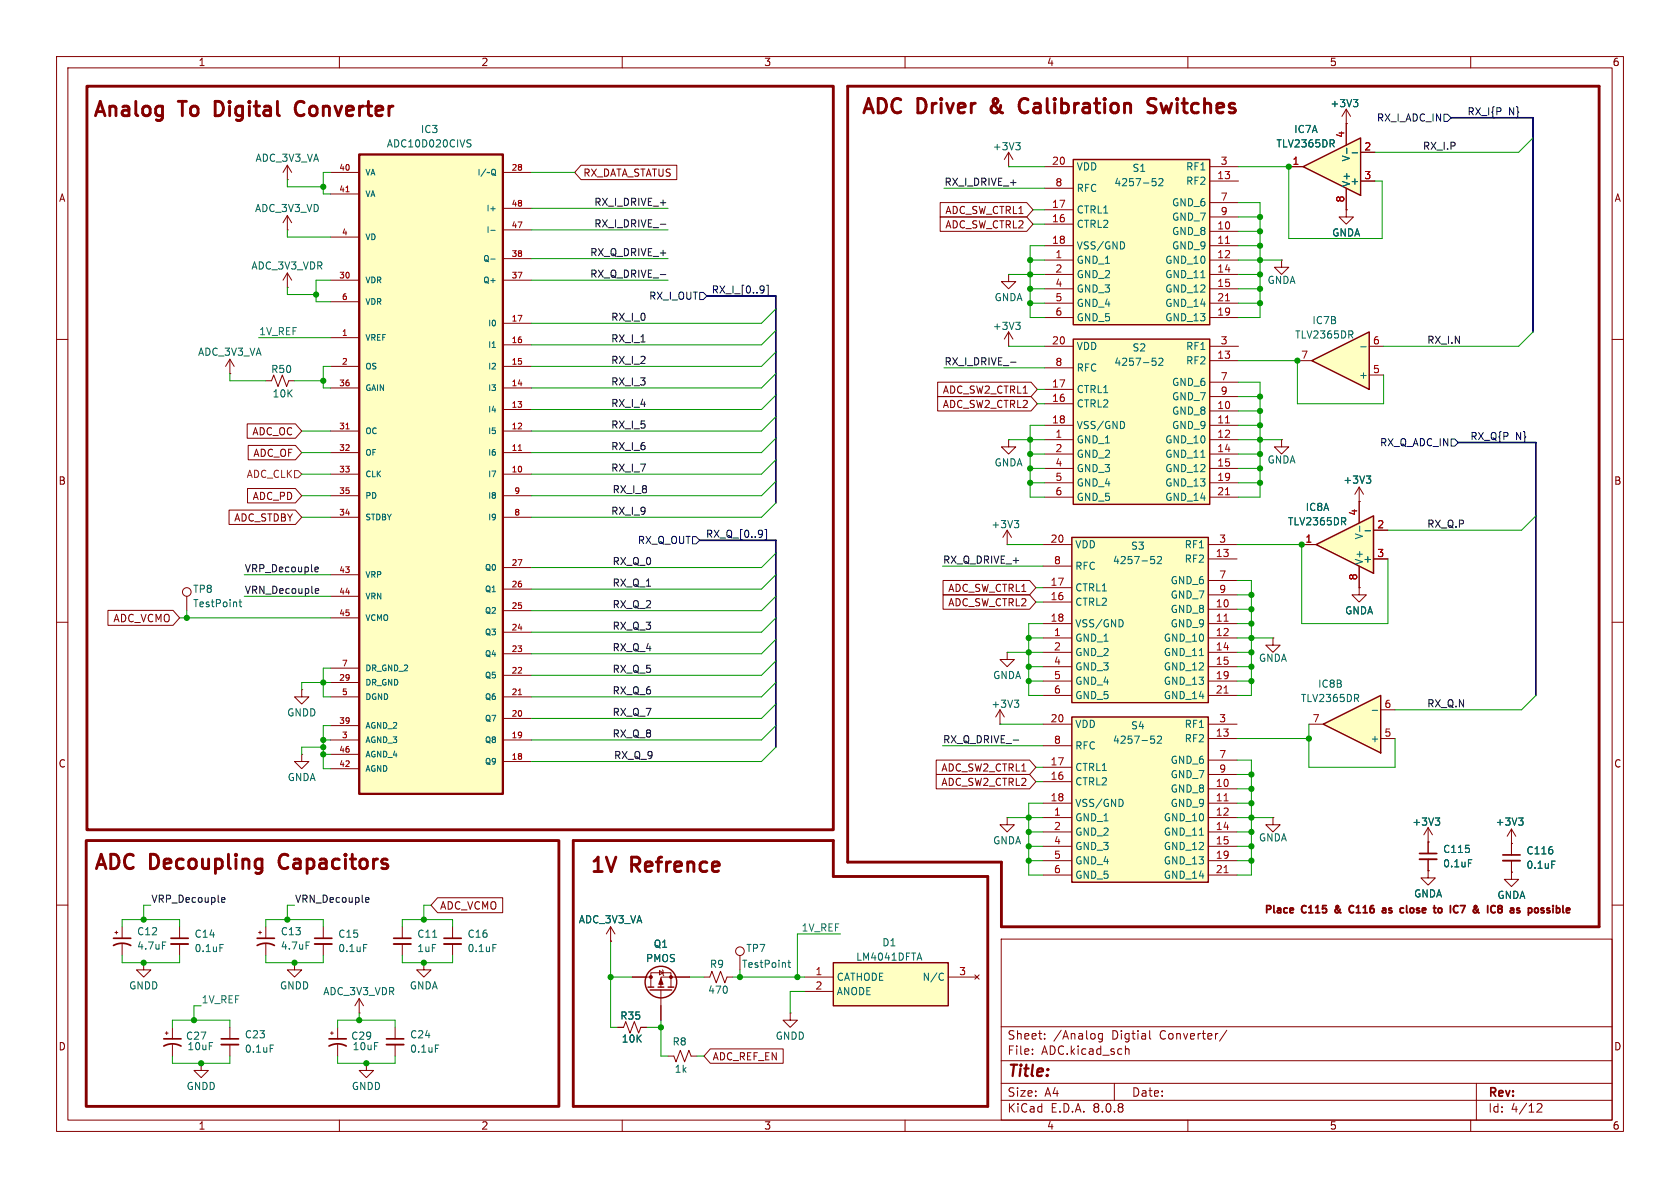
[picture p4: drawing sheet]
<svg xmlns="http://www.w3.org/2000/svg" width="297mm" height="210mm" viewBox="0 0 297 210" stroke-linecap="round" stroke-linejoin="round" font-family="sans-serif">
<defs><g id="words">
<g font-size="3.5" fill="#840000">
<text x="16.1" y="21.3">Analog</text>
<text x="31.8" y="21.3">To</text>
<text x="39" y="21.3">Digital</text>
<text x="54.2" y="21.3">Converter</text>
<text x="152" y="20.8">ADC</text>
<text x="162.2" y="20.8">Driver</text>
<text x="176.1" y="20.8">&amp;</text>
<text x="182.2" y="20.8">Calibration</text>
<text x="206" y="20.8">Switches</text>
<text x="16.3" y="154.4">ADC</text>
<text x="26.5" y="154.4">Decoupling</text>
<text x="50.4" y="154.4">Capacitors</text>
<text x="104" y="154.9">1V</text>
<text x="111.6" y="154.9">Refrence</text>
</g>
<text font-size="2.8" fill="#840000" x="178" y="190.9">Title:</text>
<g font-size="2.1" fill="#840000">
<text x="178" y="184">Sheet:</text>
<text x="186.2" y="184">/Analog</text>
<text x="196.6" y="184">Digtial</text>
<text x="205.2" y="184">Converter/</text>
<text x="178" y="186.7">File:</text>
<text x="184.1" y="186.7">ADC.kicad_sch</text>
<text x="178" y="196.9">KiCad</text>
<text x="178" y="194.1">Size:</text>
<text x="184.7" y="194.1">A4</text>
<text x="185.7" y="196.9">E.D.A.</text>
<text x="193.3" y="196.9">8.0.8</text>
<text x="200" y="194.1">Date:</text>
<text x="263" y="194.3">Rev:</text>
<text x="263" y="196.9">Id:</text>
<text x="267.1" y="196.9">4/12</text>
</g>
<g font-size="1.8" fill="#840000">
<text x="35" y="11.9">1</text>
<text x="85" y="11.9">2</text>
<text x="135" y="11.9">3</text>
<text x="185" y="11.9">4</text>
<text x="235" y="11.9">5</text>
<text x="285" y="11.9">6</text>
<text x="10.3" y="35.9">A</text>
<text x="103" y="31.4">RX_DATA_STATUS</text>
<text x="285.3" y="35.9">A</text>
<text x="167" y="40.6">ADC_SW_CTRL2</text>
<text x="167" y="38">ADC_SW_CTRL1</text>
<text x="166.6" y="69.8">ADC_SW2_CTRL1</text>
<text x="44.5" y="77.2">ADC_OC</text>
<text x="166.6" y="72.3">ADC_SW2_CTRL2</text>
<text x="44.7" y="81">ADC_OF</text>
<text x="10.3" y="85.9">B</text>
<text x="44.6" y="88.6">ADC_PD</text>
<text x="285.3" y="85.9">B</text>
<text x="41.3" y="92.4">ADC_STDBY</text>
<text x="167.5" y="107.4">ADC_SW_CTRL2</text>
<text x="167.5" y="104.8">ADC_SW_CTRL1</text>
<text x="19.9" y="110.2">ADC_VCMO</text>
<text x="10.3" y="135.9">C</text>
<text x="166.3" y="136.6">ADC_SW2_CTRL1</text>
<text x="285.3" y="135.9">C</text>
<text x="166.3" y="139.1">ADC_SW2_CTRL2</text>
<text x="77.7" y="161">ADC_VCMO</text>
<text x="223.3" y="161.9">Place</text>
<text x="230.2" y="161.9">C115</text>
<text x="236.8" y="161.9">&amp;</text>
<text x="240" y="161.9">C116</text>
<text x="246.6" y="161.9">as</text>
<text x="250.4" y="161.9">close</text>
<text x="257.1" y="161.9">to</text>
<text x="260.7" y="161.9">IC7</text>
<text x="265.4" y="161.9">&amp;</text>
<text x="268.6" y="161.9">IC8</text>
<text x="273.4" y="161.9">as</text>
<text x="277.2" y="161.9">possible</text>
<text x="10.3" y="185.9">D</text>
<text x="285.3" y="185.9">D</text>
<text x="125.9" y="187.6">ADC_REF_EN</text>
<text x="35" y="199.9">1</text>
<text x="85" y="199.9">2</text>
<text x="135" y="199.9">3</text>
<text x="185" y="199.9">4</text>
<text x="235" y="199.9">5</text>
<text x="285" y="199.9">6</text>
</g>
<g font-size="1.8" fill="#006464">
<text x="74.3" y="23.7">IC3</text>
<text x="228.7" y="23.7">IC7A</text>
<text x="235.1" y="19.2">+3V3</text>
<text x="45.1" y="28.8">ADC_3V3_VA</text>
<text x="68.3" y="26.3">ADC10D020CIVS</text>
<text x="175.4" y="26.8">+3V3</text>
<text x="225.6" y="26.3">TLV2365DR</text>
<text x="238.9" y="28.6" transform="rotate(-90 238.9 28.6)">V-</text>
<text x="190.2" y="30.3">VDD</text>
<text x="190.2" y="34.1">RFC</text>
<text x="196.9" y="33.1">4257-52</text>
<text x="200.1" y="30.6">S1</text>
<text x="209.6" y="32.9">RF2</text>
<text x="209.6" y="30.3">RF1</text>
<text x="238.6" y="32.9">+</text>
<text x="238.9" y="33.1" transform="rotate(-90 238.9 33.1)">V+</text>
<text x="45" y="37.7">ADC_3V3_VD</text>
<text x="190.2" y="40.5">CTRL2</text>
<text x="190.2" y="37.9">CTRL1</text>
<text x="207.1" y="41.8">GND_8</text>
<text x="207.1" y="36.7">GND_6</text>
<text x="207.1" y="39.2">GND_7</text>
<text x="44.3" y="47.9">ADC_3V3_VDR</text>
<text x="190.2" y="46.8">GND_1</text>
<text x="190.2" y="44.3">VSS/GND</text>
<text x="205.9" y="46.8">GND_10</text>
<text x="207.1" y="44.3">GND_9</text>
<text x="235.4" y="42">GNDA</text>
<text x="175.7" y="53.4">GNDA</text>
<text x="190.2" y="49.4">GND_2</text>
<text x="190.2" y="51.9">GND_3</text>
<text x="205.9" y="49.4">GND_11</text>
<text x="205.9" y="51.9">GND_12</text>
<text x="224" y="50.4">GNDA</text>
<text x="175.4" y="58.5">+3V3</text>
<text x="190.2" y="54.5">GND_4</text>
<text x="190.2" y="57">GND_5</text>
<text x="205.9" y="57">GND_13</text>
<text x="205.9" y="54.5">GND_14</text>
<text x="231.9" y="57.5">IC7B</text>
<text x="34.9" y="63.1">ADC_3V3_VA</text>
<text x="190.2" y="62.1">VDD</text>
<text x="190.2" y="65.9">RFC</text>
<text x="196.9" y="64.9">4257-52</text>
<text x="200.1" y="62.3">S2</text>
<text x="209.6" y="64.6">RF2</text>
<text x="209.6" y="62.1">RF1</text>
<text x="228.9" y="60">TLV2365DR</text>
<text x="47.8" y="66.1">R50</text>
<text x="48.1" y="70.5">10K</text>
<text x="190.2" y="69.7">CTRL1</text>
<text x="207.1" y="68.4">GND_6</text>
<text x="207.1" y="71">GND_7</text>
<text x="240.2" y="67.2">+</text>
<text x="190.2" y="72.2">CTRL2</text>
<text x="190.2" y="76">VSS/GND</text>
<text x="207.1" y="73.5">GND_8</text>
<text x="207.1" y="76">GND_9</text>
<text x="175.7" y="82.7">GNDA</text>
<text x="190.2" y="78.6">GND_1</text>
<text x="190.2" y="81.1">GND_2</text>
<text x="190.2" y="83.7">GND_3</text>
<text x="205.9" y="78.6">GND_10</text>
<text x="205.9" y="81.1">GND_11</text>
<text x="205.9" y="83.7">GND_12</text>
<text x="224" y="82.1">GNDA</text>
<text x="190.2" y="86.2">GND_4</text>
<text x="190.2" y="88.7">GND_5</text>
<text x="205.9" y="86.2">GND_13</text>
<text x="205.9" y="88.7">GND_14</text>
<text x="237.4" y="85.7">+3V3</text>
<text x="175.2" y="93.6">+3V3</text>
<text x="227.6" y="93.1">TLV2365DR</text>
<text x="230.7" y="90.5">IC8A</text>
<text x="241.1" y="95.4" transform="rotate(-90 241.1 95.4)">V-</text>
<text x="190" y="97.1">VDD</text>
<text x="190" y="100.9">RFC</text>
<text x="196.7" y="99.9">4257-52</text>
<text x="199.9" y="97.4">S3</text>
<text x="209.3" y="99.7">RF2</text>
<text x="209.3" y="97.1">RF1</text>
<text x="240.9" y="99.7">+</text>
<text x="241.1" y="99.9" transform="rotate(-90 241.1 99.9)">V+</text>
<text x="34" y="105">TP8</text>
<text x="34" y="107.5">TestPoint</text>
<text x="190" y="107.3">CTRL2</text>
<text x="190" y="104.7">CTRL1</text>
<text x="206.9" y="103.5">GND_6</text>
<text x="206.9" y="106">GND_7</text>
<text x="190" y="113.6">GND_1</text>
<text x="190" y="111.1">VSS/GND</text>
<text x="205.6" y="113.6">GND_10</text>
<text x="206.9" y="108.6">GND_8</text>
<text x="206.9" y="111.1">GND_9</text>
<text x="237.7" y="108.8">GNDA</text>
<text x="190" y="116.2">GND_2</text>
<text x="190" y="118.7">GND_3</text>
<text x="205.6" y="116.2">GND_11</text>
<text x="205.6" y="118.7">GND_12</text>
<text x="222.5" y="117.2">GNDA</text>
<text x="175.2" y="125.3">+3V3</text>
<text x="175.5" y="120.2">GNDA</text>
<text x="190" y="121.3">GND_4</text>
<text x="190" y="123.8">GND_5</text>
<text x="205.6" y="121.3">GND_13</text>
<text x="205.6" y="123.8">GND_14</text>
<text x="229.9" y="124.3">TLV2365DR</text>
<text x="232.9" y="121.8">IC8B</text>
<text x="50.7" y="126.8">GNDD</text>
<text x="190" y="128.9">VDD</text>
<text x="196.7" y="131.7">4257-52</text>
<text x="199.9" y="129.1">S4</text>
<text x="209.3" y="131.4">RF2</text>
<text x="209.3" y="128.9">RF1</text>
<text x="242.2" y="131.4">+</text>
<text x="190" y="136.5">CTRL1</text>
<text x="190" y="132.7">RFC</text>
<text x="206.9" y="135.2">GND_6</text>
<text x="206.9" y="137.8">GND_7</text>
<text x="50.8" y="138.3">GNDA</text>
<text x="190" y="139">CTRL2</text>
<text x="190" y="142.8">VSS/GND</text>
<text x="206.9" y="140.3">GND_8</text>
<text x="206.9" y="142.8">GND_9</text>
<text x="175.5" y="149.5">GNDA</text>
<text x="190" y="145.4">GND_1</text>
<text x="190" y="147.9">GND_2</text>
<text x="205.6" y="145.4">GND_10</text>
<text x="205.6" y="147.9">GND_11</text>
<text x="222.5" y="148.9">GNDA</text>
<text x="249.6" y="146.2">+3V3</text>
<text x="264.3" y="146.2">+3V3</text>
<text x="190" y="150.5">GND_3</text>
<text x="190" y="153">GND_4</text>
<text x="190" y="155.5">GND_5</text>
<text x="205.6" y="150.5">GND_12</text>
<text x="205.6" y="153">GND_13</text>
<text x="205.6" y="155.5">GND_14</text>
<text x="255" y="151">C115</text>
<text x="255" y="153.5">0.1uF</text>
<text x="269.8" y="151.2">C116</text>
<text x="269.8" y="153.8">0.1uF</text>
<text x="249.9" y="158.9">GNDA</text>
<text x="264.6" y="159.1">GNDA</text>
<text x="24.1" y="165.5">C12</text>
<text x="34.3" y="166">C14</text>
<text x="49.5" y="165.5">C13</text>
<text x="59.7" y="166">C15</text>
<text x="73.7" y="166">C11</text>
<text x="82.6" y="166">C16</text>
<text x="102.2" y="163.4">ADC_3V3_VA</text>
<text x="115.5" y="167.7">Q1</text>
<text x="155.9" y="167.5">D1</text>
<text x="24.1" y="168.1">4.7uF</text>
<text x="34.3" y="168.5">0.1uF</text>
<text x="49.5" y="168.1">4.7uF</text>
<text x="59.7" y="168.5">0.1uF</text>
<text x="73.7" y="168.5">1uF</text>
<text x="82.6" y="168.5">0.1uF</text>
<text x="114.1" y="170.3">PMOS</text>
<text x="125.4" y="171.3">R9</text>
<text x="131.1" y="171.3">TestPoint</text>
<text x="131.8" y="168.5">TP7</text>
<text x="147.8" y="173.6">CATHODE</text>
<text x="151.3" y="170">LM4041DFTA</text>
<text x="163" y="173.6">N/C</text>
<text x="22.7" y="175.1">GNDD</text>
<text x="49.4" y="175.1">GNDD</text>
<text x="57" y="176.1">ADC_3V3_VDR</text>
<text x="72.3" y="175.1">GNDA</text>
<text x="125.1" y="175.9">470</text>
<text x="147.8" y="176.1">ANODE</text>
<text x="32.8" y="184">C27</text>
<text x="33" y="185.9">10uF</text>
<text x="43.2" y="183.7">C23</text>
<text x="62" y="184">C29</text>
<text x="62.2" y="185.9">10uF</text>
<text x="72.4" y="183.7">C24</text>
<text x="109.6" y="180.4">R35</text>
<text x="109.8" y="184.5">10K</text>
<text x="118.8" y="185">R8</text>
<text x="137" y="184">GNDD</text>
<text x="43.2" y="186.3">0.1uF</text>
<text x="72.4" y="186.3">0.1uF</text>
<text x="119.2" y="189.8">1k</text>
<text x="32.9" y="192.9">GNDD</text>
<text x="62.1" y="192.9">GNDD</text>
</g>
<g font-size="1.8" fill="#000084">
<text x="243.3" y="21.7">RX_I_ADC_IN</text>
<text x="259.3" y="20.5">RX_I{P</text>
<text x="266.7" y="20.5">N}</text>
<text x="114.7" y="53.2">RX_I_OUT</text>
<text x="125.7" y="52">RX_I_[0..9]</text>
<text x="259.8" y="77.9">RX_Q{P</text>
<text x="267.9" y="77.9">N}</text>
<text x="243.9" y="79.1">RX_Q_ADC_IN</text>
<text x="124.7" y="95.2">RX_Q_[0..9]</text>
<text x="112.7" y="96.4">RX_Q_OUT</text>
</g>
<g font-size="1.8" fill="#a90000">
<text x="185.9" y="29.2">20</text>
<text x="215.7" y="29.2">3</text>
<text x="228.4" y="29.2">1</text>
<text x="237.7" y="24.5" transform="rotate(-90 237.7 24.5)">4</text>
<text x="241.1" y="26.7">2</text>
<text x="186.5" y="33">8</text>
<text x="215.1" y="31.8">13</text>
<text x="215.7" y="35.6">7</text>
<text x="237.7" y="35.9" transform="rotate(-90 237.7 35.9)">8</text>
<text x="241.1" y="31.8">3</text>
<text x="185.9" y="39.4">16</text>
<text x="185.9" y="36.8">17</text>
<text x="215.1" y="40.6">10</text>
<text x="215.7" y="38.1">9</text>
<text x="185.9" y="43.2">18</text>
<text x="186.5" y="45.7">1</text>
<text x="215.1" y="43.2">11</text>
<text x="215.1" y="45.7">12</text>
<text x="186.5" y="48.3">2</text>
<text x="186.5" y="50.8">4</text>
<text x="186.5" y="53.3">5</text>
<text x="215.1" y="48.3">14</text>
<text x="215.1" y="50.8">15</text>
<text x="215.1" y="53.3">21</text>
<text x="186.5" y="55.9">6</text>
<text x="215.1" y="55.9">19</text>
<text x="185.9" y="61">20</text>
<text x="186.5" y="64.8">8</text>
<text x="215.1" y="63.5">13</text>
<text x="215.7" y="61">3</text>
<text x="229.9" y="63.5">7</text>
<text x="242.6" y="61">6</text>
<text x="185.9" y="71.1">16</text>
<text x="185.9" y="68.6">17</text>
<text x="215.7" y="67.3">7</text>
<text x="215.7" y="69.9">9</text>
<text x="242.6" y="66">5</text>
<text x="185.9" y="74.9">18</text>
<text x="186.5" y="77.5">1</text>
<text x="215.1" y="72.4">10</text>
<text x="215.1" y="74.9">11</text>
<text x="215.1" y="77.5">12</text>
<text x="186.5" y="80">2</text>
<text x="186.5" y="82.6">4</text>
<text x="215.1" y="80">14</text>
<text x="215.1" y="82.6">15</text>
<text x="186.5" y="85.1">5</text>
<text x="186.5" y="87.6">6</text>
<text x="215.1" y="85.1">19</text>
<text x="215.1" y="87.6">21</text>
<text x="240" y="91.3" transform="rotate(-90 240 91.3)">4</text>
<text x="243.4" y="93.5">2</text>
<text x="185.6" y="96">20</text>
<text x="186.2" y="99.8">8</text>
<text x="214.8" y="98.6">13</text>
<text x="215.4" y="96">3</text>
<text x="230.7" y="96">1</text>
<text x="243.4" y="98.6">3</text>
<text x="185.6" y="106.2">16</text>
<text x="185.6" y="103.6">17</text>
<text x="214.8" y="107.4">10</text>
<text x="215.4" y="102.4">7</text>
<text x="215.4" y="104.9">9</text>
<text x="240" y="102.7" transform="rotate(-90 240 102.7)">8</text>
<text x="185.6" y="110">18</text>
<text x="186.2" y="112.5">1</text>
<text x="214.8" y="110">11</text>
<text x="214.8" y="112.5">12</text>
<text x="186.2" y="115.1">2</text>
<text x="186.2" y="117.6">4</text>
<text x="214.8" y="115.1">14</text>
<text x="214.8" y="117.6">15</text>
<text x="186.2" y="120.1">5</text>
<text x="186.2" y="122.7">6</text>
<text x="214.8" y="120.1">19</text>
<text x="214.8" y="122.7">21</text>
<text x="244.7" y="125.2">6</text>
<text x="185.6" y="127.8">20</text>
<text x="186.2" y="131.6">8</text>
<text x="214.8" y="130.3">13</text>
<text x="215.4" y="127.8">3</text>
<text x="232" y="127.8">7</text>
<text x="244.7" y="130.3">5</text>
<text x="185.6" y="137.9">16</text>
<text x="185.6" y="135.4">17</text>
<text x="215.4" y="134.1">7</text>
<text x="215.4" y="136.7">9</text>
<text x="185.6" y="141.7">18</text>
<text x="214.8" y="139.2">10</text>
<text x="214.8" y="141.7">11</text>
<text x="186.2" y="144.3">1</text>
<text x="186.2" y="146.8">2</text>
<text x="186.2" y="149.4">4</text>
<text x="214.8" y="144.3">12</text>
<text x="214.8" y="146.8">14</text>
<text x="214.8" y="149.4">15</text>
<text x="186.2" y="151.9">5</text>
<text x="186.2" y="154.4">6</text>
<text x="214.8" y="151.9">19</text>
<text x="214.8" y="154.4">21</text>
<text x="144.1" y="172.5">1</text>
<text x="169.5" y="172.5">3</text>
<text x="144.1" y="175">2</text>
</g>
<g font-size="1.8" fill="#0f0f0f">
<text x="251.5" y="26.6">RX_I.P</text>
<text x="166.9" y="32.9">RX_I_DRIVE_+</text>
<text x="105" y="40.3">RX_I_DRIVE_-</text>
<text x="105" y="36.5">RX_I_DRIVE_+</text>
<text x="104.2" y="45.4">RX_Q_DRIVE_+</text>
<text x="104.2" y="49.2">RX_Q_DRIVE_-</text>
<text x="107.9" y="56.8">RX_I_0</text>
<text x="107.9" y="60.6">RX_I_1</text>
<text x="107.9" y="64.4">RX_I_2</text>
<text x="166.9" y="64.7">RX_I_DRIVE_-</text>
<text x="252.2" y="60.9">RX_I.N</text>
<text x="107.9" y="68.2">RX_I_3</text>
<text x="107.9" y="72">RX_I_4</text>
<text x="107.9" y="75.9">RX_I_5</text>
<text x="107.9" y="83.5">RX_I_7</text>
<text x="107.9" y="79.7">RX_I_6</text>
<text x="108.2" y="87.3">RX_I_8</text>
<text x="107.9" y="91.1">RX_I_9</text>
<text x="252.2" y="93.4">RX_Q.P</text>
<text x="43.2" y="101.3">VRP_Decouple</text>
<text x="108.2" y="100">RX_Q_0</text>
<text x="166.6" y="99.7">RX_Q_DRIVE_+</text>
<text x="43.2" y="105.1">VRN_Decouple</text>
<text x="108.2" y="107.6">RX_Q_2</text>
<text x="108.2" y="103.8">RX_Q_1</text>
<text x="108.2" y="111.4">RX_Q_3</text>
<text x="108.2" y="115.2">RX_Q_4</text>
<text x="108.2" y="119">RX_Q_5</text>
<text x="108.2" y="122.8">RX_Q_6</text>
<text x="252.2" y="125.1">RX_Q.N</text>
<text x="108.2" y="126.7">RX_Q_7</text>
<text x="108.2" y="130.5">RX_Q_8</text>
<text x="166.6" y="131.5">RX_Q_DRIVE_-</text>
<text x="108.5" y="134.3">RX_Q_9</text>
<text x="26.7" y="159.7">VRP_Decouple</text>
<text x="52.1" y="159.7">VRN_Decouple</text>
</g>
<g font-size="1.8" fill="#008484">
<text x="45.7" y="59.3">1V_REF</text>
<text x="141.6" y="164.8">1V_REF</text>
<text x="35.6" y="177.5">1V_REF</text>
</g>
<text font-size="1.8" fill="#725600" x="43.5" y="84.7">ADC_CLK</text>
<g font-size="1.4" fill="#a90000">
<text x="59.9" y="34">41</text>
<text x="59.9" y="30.2">40</text>
<text x="90.3" y="30.2">28</text>
<text x="60.3" y="41.7">4</text>
<text x="90.3" y="40.4">47</text>
<text x="90.3" y="36.6">48</text>
<text x="90.3" y="45.5">38</text>
<text x="59.9" y="49.3">30</text>
<text x="60.3" y="53.1">6</text>
<text x="90.3" y="49.3">37</text>
<text x="60.3" y="59.4">1</text>
<text x="90.3" y="56.9">17</text>
<text x="60.3" y="64.5">2</text>
<text x="90.3" y="64.5">15</text>
<text x="90.3" y="60.7">16</text>
<text x="59.9" y="68.3">36</text>
<text x="90.3" y="68.3">14</text>
<text x="59.9" y="75.9">31</text>
<text x="90.3" y="75.9">12</text>
<text x="90.3" y="72.1">13</text>
<text x="59.9" y="79.8">32</text>
<text x="59.9" y="83.6">33</text>
<text x="90.3" y="83.6">10</text>
<text x="90.3" y="79.8">11</text>
<text x="59.9" y="87.4">35</text>
<text x="90.8" y="87.4">9</text>
<text x="59.9" y="91.2">34</text>
<text x="90.8" y="91.2">8</text>
<text x="59.9" y="101.3">43</text>
<text x="90.3" y="100.1">27</text>
<text x="59.9" y="105.2">44</text>
<text x="90.3" y="107.7">25</text>
<text x="90.3" y="103.9">26</text>
<text x="59.9" y="109">45</text>
<text x="90.3" y="111.5">24</text>
<text x="60.3" y="117.9">7</text>
<text x="90.3" y="119.1">22</text>
<text x="90.3" y="115.3">23</text>
<text x="59.9" y="120.4">29</text>
<text x="60.3" y="122.9">5</text>
<text x="90.3" y="122.9">21</text>
<text x="59.9" y="128">39</text>
<text x="60.3" y="130.6">3</text>
<text x="90.3" y="130.6">19</text>
<text x="90.3" y="126.7">20</text>
<text x="59.9" y="135.6">42</text>
<text x="59.9" y="133.1">46</text>
<text x="90.3" y="134.4">18</text>
</g>
<g font-size="1.4" fill="#006464">
<text x="64.5" y="35">VA</text>
<text x="64.5" y="31.2">VA</text>
<text x="84.3" y="31.2">I/~Q</text>
<text x="85.9" y="37.6">I+</text>
<text x="64.5" y="42.6">VD</text>
<text x="85.3" y="46.5">Q-</text>
<text x="64.5" y="50.3">VDR</text>
<text x="85.3" y="50.3">Q+</text>
<text x="64.5" y="54.1">VDR</text>
<text x="86.2" y="57.9">I0</text>
<text x="64.5" y="60.4">VREF</text>
<text x="64.5" y="65.5">OS</text>
<text x="86.2" y="65.5">I2</text>
<text x="86.2" y="61.7">I1</text>
<text x="64.5" y="69.3">GAIN</text>
<text x="86.2" y="69.3">I3</text>
<text x="64.5" y="76.9">OC</text>
<text x="86.2" y="76.9">I5</text>
<text x="86.2" y="73.1">I4</text>
<text x="64.5" y="80.7">OF</text>
<text x="86.2" y="80.7">I6</text>
<text x="64.5" y="84.6">CLK</text>
<text x="64.5" y="88.4">PD</text>
<text x="86.2" y="84.6">I7</text>
<text x="86.2" y="88.4">I8</text>
<text x="64.5" y="92.2">STDBY</text>
<text x="86.2" y="92.2">I9</text>
<text x="85.6" y="101.1">Q0</text>
<text x="64.5" y="102.3">VRP</text>
<text x="64.5" y="106.1">VRN</text>
<text x="85.6" y="104.9">Q1</text>
<text x="64.5" y="110">VCMO</text>
<text x="85.6" y="112.5">Q3</text>
<text x="85.6" y="108.7">Q2</text>
<text x="64.5" y="118.8">DR_GND_2</text>
<text x="85.6" y="116.3">Q4</text>
<text x="64.5" y="121.4">DR_GND</text>
<text x="64.5" y="123.9">DGND</text>
<text x="85.6" y="123.9">Q6</text>
<text x="85.6" y="120.1">Q5</text>
<text x="64.5" y="131.5">AGND_3</text>
<text x="64.5" y="129">AGND_2</text>
<text x="85.6" y="131.5">Q8</text>
<text x="85.6" y="127.7">Q7</text>
<text x="64.5" y="136.6">AGND</text>
<text x="64.5" y="134.1">AGND_4</text>
<text x="85.6" y="135.4">Q9</text>
</g>
</g></defs>
<g fill="none" stroke="#840000" stroke-width=".18">
<path d="M10 10h277v190h-277zM12 12h273v186h-273zM60 10v2M110 10v2M160 10v2M210 10v2M260 10v2M10 60h2M47 67.3h1l.4-1 .7 2 .8-2 .8 2 .4-1h1M285 60h2M178.1 96.3h.1M178.1 93.7l-.8 1.3"/>
<path d="M178.1 93.7v2.6M178.1 93.7l.7 1.3M10 110h2M285 110h2M10 160h2M130.8 168.9v2.6M177 166h108v32h-108zM285 160h2M60 198v2M110 198v2M160 198v2M177 194.5h108"/>
<path d="M177 191.5h108M177 187.5h108M177 181.5h108M182.5 186.3v.1M182.5 185.5v.1M184.7 183.6v.1M184.7 182.8v.1M194.9 182.7v1.2l-.3 .3-.4-.1M194.9 182.8l-.4-.1-.3 .3v.4l.1 .2h.6M197 191.5v3M199 185.5l.2-.1 .3 .1 .1 .9M203.2 182.2v1.3l.3 .2"/>
<path d="M210 198v2M216.9 182.1l-1.3 2M260 198v2M261 191.5v6.5M271.7 195.2l.6-.1 .2 .1 .1 .3-.9 1.1h.9"/>
<circle cx="130.8" cy="168.1" r=".76"/>
</g>
<path d="M179.3 92h.8l-.4 .5M179.9 92.5l.2 .2v.3l-.2 .3M139.3 170.2h.5M139.5 169.7v1.1l.3 .2" fill="none" stroke="#006464" stroke-width=".18"/>
<path d="M230.4 29.5l10.1-5.1v10.1z" fill="#ffffc2"/>
<path d="M230.4 29.5l10.1-5.1v10.1z" fill="none" stroke="#840000" stroke-width=".25"/>
<path d="M227.8 29.5h2.6M238 21.8v3.9M238 33.3v3.8M240.5 26.9h2.6M240.5 32h2.6" fill="none" stroke="#840000" stroke-width=".18"/>
<path d="M235.5 25.4l.4 .6M235.8 24.8v.5M238.1 26.2v1M239 27h1" fill="none" stroke="#006464" stroke-width=".18"/>
<path d="M231.9 63.8l10.2-5.1v10.1z" fill="#ffffc2"/>
<path d="M231.9 63.8l10.2-5.1v10.1z" fill="none" stroke="#840000" stroke-width=".25"/>
<path d="M178.3 48.5v1.3h-1.3l1.3 1.3 1.3-1.3h-1.3M178.3 48.5h.1M229.4 63.8h2.5M242.1 66.3h2.5M242.1 61.2h2.5M178.1 144.5v1.3h-1.3l1.3 1.3 1.2-1.3h-1.2M178.1 144.5h.1M124.5 172.7h1l.4-1 .7 2 .8-2 .7 2 .4-1h1M139.7 179.1v1.2h1.3l-1.3 1.3-1.3-1.3h1.3M139.7 179.1h.1" fill="none" stroke="#840000" stroke-width=".18"/>
<path d="M238.8 59.2l.4 .6M239.1 58.6v.4M240.6 61.3h.9" fill="none" stroke="#006464" stroke-width=".18"/>
<path d="M63.5 27.3h25.4v113h-25.4z" fill="#ffffc2"/>
<path d="M63.5 27.3h25.4v113h-25.4z" fill="none" stroke="#840000" stroke-width=".41"/>
<g fill="none" stroke="#840000" stroke-width=".18">
<path d="M50.8 31.8h.1M50.8 38.1l-.8 1.3M50.8 29.2v2.6M50.8 38.1v2.5M50.8 38.1l.8 1.3M50.8 29.2l-.8 1.3M50.8 29.2l.8 1.3M58.4 30.5h5.1M58.4 34.3h5.1M88.9 30.5h5.1M88.9 36.8h5.1M50.8 40.6h.1"/>
<path d="M50.8 50.8h.1M50.8 48.3v2.5M50.8 48.3l-.8 1.2M50.8 48.3l.8 1.2M58.4 59.7h5.1M58.4 49.5h5.1M58.4 41.9h5.1M58.4 53.3h5.1M88.9 57.2h5.1M88.9 49.5h5.1M88.9 45.7h5.1M88.9 40.6h5.1"/>
<path d="M178.3 58.7l-.8 1.2M178.3 58.7v2.5M178.3 58.7l.8 1.2M58.4 76.2h5.1M58.4 68.6h5.1M58.4 64.8h5.1M88.9 76.2h5.1M88.9 72.4h5.1M88.9 68.6h5.1M88.9 64.8h5.1M88.9 61h5.1M178.3 61.2h.1"/>
<path d="M58.4 83.8h5.1M58.4 80h5.1M58.4 91.4h5.1M58.4 87.6h5.1M88.9 83.8h5.1M88.9 80h5.1M88.9 91.4h5.1M88.9 87.6h5.1M58.4 101.6h5.1M58.4 105.4h5.1M58.4 109.2h5.1M58.4 118.1h5.1"/>
<path d="M88.9 119.4h5.1M88.9 115.6h5.1M88.9 111.8h5.1M88.9 108h5.1M88.9 104.1h5.1M88.9 100.3h5.1M225 112.8v1.2h-1.2l1.2 1.3 1.3-1.3h-1.3M225 112.8h.1M53.3 133.4v1.2h1.3l-1.3 1.3-1.2-1.3h1.2M53.3 133.4h.1M53.3 121.9v1.3h1.3l-1.3 1.3-1.2-1.3h1.2M53.3 121.9h.1"/>
<path d="M58.4 130.8h5.1M58.4 123.2h5.1M58.4 120.7h5.1M58.4 128.3h5.1M58.4 135.9h5.1M58.4 133.4h5.1M88.9 134.6h5.1M88.9 130.8h5.1M88.9 127h5.1M88.9 123.2h5.1M20.3 164.8h.5M20.6 164.6v.5"/>
<path d="M21.6 163.8v2.1M21.6 166.9v2M45.7 164.8h.5M46 164.6v.5M47 163.8v2.1M47 166.9v2M52.1 170.2v1.3h1.2l-1.2 1.2-1.3-1.2h1.3M52.1 170.2h.1M71.1 163.8v2.1M71.1 166.9v2M74.9 170.2v1.3h1.3l-1.3 1.2-1.2-1.2h1.2M74.9 170.2h.1"/>
<path d="M80 163.8v2.1M80 166.9v2M107.9 166.4h.1M107.9 163.8l-.7 1.3M107.9 163.8v2.6M107.9 163.8l.8 1.3M111.8 172.7h3.3M115.1 174.5v-2.5h3.5v2.5M116.6 171.6l.6 .4-.6 .3zM116.8 175v5.3M117.1 171.5l.1 .1v.7l.1 .2M121.9 172.7h-5.1v1.8"/>
<path d="M69.8 181.6v2M69.8 184.7v2M109.2 181.6h1l.4-1 .8 2 .7-2 .8 2 .4-1h1M118.1 186.7h1l.4 1 .8-2 .7 2 .8-2 .4 1h1"/>
</g>
<path d="M61.2 33.9h.5M61.2 75.8h.5M91.6 79.6h.6M91.6 122.8h.6" fill="none" stroke="#a90000" stroke-width=".18"/>
<g fill="none" stroke="#006464" stroke-width=".18">
<path d="M82.8 25.3l.3 .1 .2 .3-.3 .3h-.3M82.8 24.7l.5 .1M87.4 30l.2 .3-.2 .6 .2 .1M86.3 40.1v1M86.8 45.8h.7M86.8 40.7h.7M179.6 57h.8l-.5 .5M180.1 57.5l.3 .2v.3l-.3 .2M87 61.4h.6M28.7 166.5h.6M54.1 166.5h.6M76.5 165.7h.7"/>
<path d="M87.1 167h.6M77 184.7h.6"/>
</g>
<g fill="none" stroke="#840000" stroke-width=".25">
<path d="M114.6 174.5h1M114.9 175h3.8M116.3 174.5h1M118.1 174.5h1"/>
<circle cx="116.8" cy="173.6" r="2.79"/>
</g>
<g fill="#840000" stroke="#840000" stroke-width=".18">
<path d="M116.8 173l.4 1h-.7z"/>
<circle cx="118.6" cy="172.7" r=".25"/>
<circle cx="115.1" cy="172.7" r=".25"/>
</g>
<path d="M69.6 166.9h3M78.5 166.9h3M68.3 184.7h3.1" fill="none" stroke="#840000" stroke-width=".33"/>
<path d="M20.1 167.1a3.2 3.2 0 0 1 3 0M20.1 165.9h3M45.5 167.1a3.2 3.2 0 0 1 3 0M45.5 165.9h3M69.6 165.9h3M78.5 165.9h3M68.3 183.6h3.1" fill="none" stroke="#840000" stroke-width=".3"/>
<path d="M189.5 95h24.1v29.2h-24.1z" fill="#ffffc2"/>
<path d="M189.5 95h24.1v29.2h-24.1z" fill="none" stroke="#840000" stroke-width=".25"/>
<g fill="none" stroke="#840000" stroke-width=".18">
<path d="M184.4 96.3h5.1M213.6 98.8h5.1M213.6 96.3h5.1M184.4 112.8h5.1M184.4 110.2h5.1M184.4 115.3h5.1M184.4 117.9h5.1M184.4 106.4h5.1M184.4 103.9h5.1M184.4 100.1h5.1M213.6 112.8h5.1M213.6 107.7h5.1"/>
<path d="M213.6 110.2h5.1M213.6 115.3h5.1M213.6 117.9h5.1M213.6 102.6h5.1M213.6 105.2h5.1M184.4 120.4h5.1M184.4 122.9h5.1M213.6 120.4h5.1M213.6 122.9h5.1M31.7 163.8v2.1M31.7 166.9v2M57.1 163.8v2.1"/>
<path d="M57.1 166.9v2M63.5 179.1h.1M63.5 176.5l-.8 1.3M63.5 176.5v2.6M63.5 176.5l.8 1.3"/>
</g>
<path d="M216.4 109.8h.7M216.4 122.5h.7" fill="none" stroke="#a90000" stroke-width=".18"/>
<path d="M203.5 98.4h.6M203.6 98.9h.3l.2 .2-.1 .5h-.4M204.6 98.5l.5-.1 .2 .3-.7 .9h.7M198.4 109.7l.2 .4-.2 .5M38.9 167h.6M64.3 167h.6" fill="none" stroke="#006464" stroke-width=".18"/>
<path d="M30.2 166.9h3.1M55.6 166.9h3.1" fill="none" stroke="#840000" stroke-width=".33"/>
<path d="M30.2 165.9h3.1M55.6 165.9h3.1" fill="none" stroke="#840000" stroke-width=".3"/>
<path d="M189.5 126.7h24.1v29.3h-24.1z" fill="#ffffc2"/>
<path d="M189.5 126.7h24.1v29.3h-24.1z" fill="none" stroke="#840000" stroke-width=".25"/>
<g fill="none" stroke="#840000" stroke-width=".18">
<path d="M184.4 138.2h5.1M184.4 135.6h5.1M184.4 128h5.1M184.4 131.8h5.1M213.6 139.4h5.1M213.6 130.6h5.1M213.6 128h5.1M213.6 134.4h5.1M213.6 136.9h5.1M184.4 144.5h5.1M184.4 142h5.1M184.4 147.1h5.1"/>
<path d="M184.4 149.6h5.1M184.4 152.1h5.1M184.4 154.7h5.1M213.6 144.5h5.1M213.6 142h5.1M213.6 147.1h5.1M213.6 149.6h5.1M213.6 152.1h5.1M213.6 154.7h5.1M225 144.5v1.3h-1.2l1.2 1.3 1.3-1.3h-1.3M225 144.5h.1M252.5 148.8h.1"/>
<path d="M252.5 153.9v1.3h-1.3l1.3 1.3 1.2-1.3h-1.2M252.5 153.9h.1M252.5 146.3l-.8 1.3M252.5 146.3v4.6M252.5 151.9v2M252.5 146.3l.7 1.3M267.2 154.2v1.2h-1.3l1.3 1.3 1.3-1.3h-1.3M267.2 154.2h.1M267.2 149.1h.1M267.2 146.6v4.5M267.2 152.1v2.1M267.2 146.6l-.8 1.2"/>
<path d="M267.2 146.6l.8 1.2M25.4 170.2v1.3h1.3l-1.3 1.2-1.3-1.2h1.3M25.4 170.2h.1M58.4 182.6h.5M58.7 182.4v.5M59.7 181.6v2M59.7 184.7v2M64.8 188v1.2h1.2l-1.2 1.3-1.3-1.3h1.3M64.8 188h.1"/>
</g>
<path d="M216.4 141.6h.7M216.4 154.3h.7" fill="none" stroke="#a90000" stroke-width=".18"/>
<path d="M203.5 130.1h.6M203.6 130.6h.3l.2 .2v.5l-.5 .1M204.6 130.2l.5-.1 .2 .4-.7 .9h.7M198.4 141.5l.2 .3-.2 .6M253.7 144.6h.8l-.4 .5M254.3 145.1l.2 .2v.3l-.2 .3M259.6 152h.6M268.5 144.6h.8l-.5 .5M269 145.1l.3 .2v.3l-.3 .3M274.3 152.2h.6" fill="none" stroke="#006464" stroke-width=".18"/>
<path d="M251 150.9h3M265.7 151.1h3M58.2 184.9a3.2 3.2 0 0 1 3 0M58.2 183.6h3" fill="none" stroke="#840000" stroke-width=".3"/>
<path d="M251 151.9h3M265.7 152.1h3" fill="none" stroke="#840000" stroke-width=".33"/>
<path d="M189.7 59.9h24.2v29.3h-24.2z" fill="#ffffc2"/>
<path d="M189.7 59.9h24.2v29.3h-24.2z" fill="none" stroke="#840000" stroke-width=".25"/>
<g fill="none" stroke="#840000" stroke-width=".18">
<path d="M238 37.1v1.3h-1.3l1.3 1.2 1.3-1.2h-1.3M238 37.1h.1M226.6 46v1.2h-1.3l1.3 1.3 1.2-1.3h-1.2M226.6 46h.1M184.7 77.7h5M184.7 75.2h5M184.7 71.4h5M184.7 68.8h5M184.7 61.2h5M184.7 65h5M213.9 77.7h5M213.9 72.6h5"/>
<path d="M213.9 75.2h5M213.9 63.8h5M213.9 61.2h5M213.9 67.6h5M213.9 70.1h5M184.7 80.3h5M184.7 82.8h5M184.7 85.3h5M184.7 87.9h5M213.9 80.3h5M213.9 82.8h5M213.9 85.3h5"/>
<path d="M213.9 87.9h5M178.1 115.3v1.3h-1.3l1.3 1.3 1.2-1.3h-1.2M178.1 115.3h.1M176.8 128h.1M176.8 125.5l-.8 1.2M176.8 125.5v2.5M176.8 125.5l.7 1.2M29.2 182.6h.5M29.5 182.4v.5M30.5 181.6v2M30.5 184.7v2M35.6 188v1.2h1.2l-1.2 1.3-1.3-1.3h1.3"/>
<path d="M35.6 188h.1M40.6 181.6v2M40.6 184.7v2"/>
</g>
<path d="M216.6 74.8h.8M216.6 87.5h.8" fill="none" stroke="#a90000" stroke-width=".18"/>
<path d="M198.7 74.7l.1 .3-.1 .6M203.7 63.3h.6M203.8 63.8h.3l.3 .2-.1 .5-.5 .1M204.9 63.4l.5-.1 .2 .4-.8 .9h.8M179.3 123.8h.8l-.4 .5M179.9 124.3l.2 .2v.3l-.2 .2M47.8 184.7h.6" fill="none" stroke="#006464" stroke-width=".18"/>
<path d="M29 184.9a3.2 3.2 0 0 1 3 0M29 183.6h3M39.1 183.6h3.1" fill="none" stroke="#840000" stroke-width=".3"/>
<path d="M39.1 184.7h3.1" fill="none" stroke="#840000" stroke-width=".33"/>
<path d="M189.7 28.2h24.2v29.2h-24.2z" fill="#ffffc2"/>
<path d="M189.7 28.2h24.2v29.2h-24.2z" fill="none" stroke="#840000" stroke-width=".25"/>
<g fill="none" stroke="#840000" stroke-width=".18">
<path d="M238 19.3l-.8 1.3M238 19.3v2.5M238 19.3l.8 1.3M178.3 29.5h.1M178.3 26.9l-.8 1.3M178.3 26.9v2.6M178.3 26.9l.8 1.3M184.7 39.6h5M184.7 37.1h5M184.7 29.5h5M184.7 33.3h5M213.9 32h5"/>
<path d="M213.9 29.5h5M213.9 35.8h5M213.9 38.4h5M238 21.8h.1M184.7 46h5M184.7 43.4h5M184.7 48.5h5M184.7 51.1h5M184.7 56.1h5M184.7 53.6h5M213.9 46h5M213.9 40.9h5"/>
<path d="M213.9 43.4h5M213.9 48.5h5M213.9 51.1h5M213.9 56.1h5M213.9 53.6h5M40.6 66h.1M40.6 63.5l-.7 1.3M40.6 63.5v2.5M40.6 63.5l.8 1.3M178.3 77.7v1.3h-1.3l1.3 1.3 1.3-1.3h-1.3M178.3 77.7h.1M226.6 77.7v1.3h-1.3l1.3 1.3 1.2-1.3h-1.2"/>
<path d="M226.6 77.7h.1M240.3 88.6h.1M240.3 86.1l-.8 1.3M240.3 86.1v6.4M240.3 86.1l.7 1.3M33 105.4v2.6M240.3 100.1v3.8"/>
<circle cx="33" cy="104.6" r=".76"/>
</g>
<path d="M216.6 43h.8M216.6 53.2h.8" fill="none" stroke="#a90000" stroke-width=".18"/>
<g fill="none" stroke="#006464" stroke-width=".18">
<path d="M239.3 17.6h.7l-.4 .5M239.8 18.1l.2 .2v.3l-.2 .3M179.6 25.2h.8l-.5 .5M180.1 25.7l.3 .2v.3l-.3 .3M203.7 31.6h.6M203.8 32.1h.3l.3 .2-.1 .4-.5 .1M204.9 31.7l.5-.1 .2 .3-.8 .9h.8M198.7 42.9l.1 .4-.1 .5M240.4 93v1M241.5 84.1h.8l-.4 .5M242.1 84.6l.2 .3v.3l-.2 .2M42.3 106.4h.4"/>
<path d="M42.4 106v1.1l.3 .2"/>
</g>
<path d="M147.3 170.2h20.3v7.6h-20.3z" fill="#ffffc2"/>
<path d="M147.3 170.2h20.3v7.6h-20.3z" fill="none" stroke="#840000" stroke-width=".25"/>
<path d="M142.2 172.7h5.1M142.2 175.3h5.1M167.6 172.7h5.1M172.3 172.3l.8 .8M173.1 172.3l-.8 .8" fill="none" stroke="#840000" stroke-width=".18"/>
<path d="M162.5 168.5l.5 1.2M166.5 172l.3 .2M166.8 173.2l-.3 .1" fill="none" stroke="#006464" stroke-width=".18"/>
<path d="M232.7 96.3l10.1-5.1v10.1z" fill="#ffffc2"/>
<path d="M232.7 96.3l10.1-5.1v10.1z" fill="none" stroke="#840000" stroke-width=".25"/>
<path d="M230.1 96.3h2.6M242.8 93.7h2.6M242.8 98.8h2.6M240.3 103.9v1.3h-1.3l1.3 1.2 1.3-1.2h-1.3M240.3 103.9h.1" fill="none" stroke="#840000" stroke-width=".18"/>
<path d="M237.5 92.2l.4 .6M237.8 91.6v.5M241.3 93.8h1" fill="none" stroke="#006464" stroke-width=".18"/>
<path d="M233.9 128l10.2-5.1v10.2z" fill="#ffffc2"/>
<path d="M233.9 128l10.2-5.1v10.2z" fill="none" stroke="#840000" stroke-width=".25"/>
<g fill="none" stroke="#840000" stroke-width=".18">
<path d="M102.7 29.2h16.9v2.6h-16.9l-1.1-1.3zM166.2 38.4h15.3l1.1 1.2-1.1 1.3h-15.3zM166.2 35.8h15.3l1.1 1.3-1.1 1.3h-15.3zM227.8 29.5h2.6M238 37.1h.1M238 21.8h.1M238 21.8v3.9M238 33.3v3.8M240.5 26.9h2.6M240.5 32h2.6M43.7 74.9h8.5l1.1 1.3-1.1 1.3h-8.5zM43.9 78.7h8.3l1.1 1.3-1.1 1.3h-8.3z"/>
<path d="M165.8 70.1h16.5l1.1 1.3-1.1 1.2h-16.5zM165.8 67.6h16.5l1.1 1.2-1.1 1.3h-16.5zM40.5 90.2h11.7l1.1 1.2-1.1 1.3h-11.7zM43.8 86.4h8.4l1.1 1.2-1.1 1.3h-8.4zM230.1 96.3h2.6M240.3 88.6h.1M240.3 88.6v3.9M242.8 93.7h2.6M242.8 98.8h2.6M19.1 107.9h11.5l1.1 1.3-1.1 1.3h-11.5zM166.7 105.2h15.3l1.1 1.2-1.1 1.3h-15.3zM166.7 102.6h15.3l1.1 1.3-1.1 1.3h-15.3z"/>
<path d="M240.3 103.9h.1M240.3 100.1v3.8M165.5 134.4h16.5l1.1 1.2-1.1 1.3h-16.5zM165.5 136.9h16.5l1.1 1.3-1.1 1.2h-16.5zM231.4 128h2.5M244.1 130.6h2.5M244.1 125.5h2.5M77.4 158.7h11.5v2.6h-11.5l-1.2-1.3zM252.5 148.8h.1M252.5 153.9h.1M252.5 148.8v2.1M252.5 151.9v2"/>
<path d="M267.2 154.2h.1M267.2 149.1h.1M267.2 149.1v2M267.2 152.1v2.1M107.9 166.4h.1M111.8 172.7h2.5M116.8 177.8v2.5M119.4 172.7h2.5M109.2 181.6h1M113.3 181.6h1M125.6 185.4h12.9v2.6h-12.9l-1.1-1.3z"/>
</g>
<g fill="none" stroke="#006464" stroke-width=".18">
<path d="M239.3 17.6h.7l-.4 .5M239.8 18.1l.2 .2v.3l-.2 .3M235.5 25.4l.4 .6M235.8 24.8v.5M238.1 26.2v1M239 27h1M237.5 92.2l.4 .6M237.8 91.6v.5M240.4 93v1M241.3 93.8h1M241.5 84.1h.8l-.4 .5M242.1 84.6l.2 .3v.3l-.2 .2"/>
<path d="M239.8 123.4l.4 .6M240.1 122.9v.4M242.6 125.6h1M253.7 144.6h.8l-.4 .5M254.3 145.1l.2 .2v.3l-.2 .3M259.6 152h.6M268.5 144.6h.8l-.5 .5M269 145.1l.3 .2v.3l-.3 .3M274.3 152.2h.6"/>
</g>
<path d="M52.1 83.2h.6l.6 .6-.6 .7h-.6z" fill="none" stroke="#725600" stroke-width=".18"/>
<path d="M255.3 20.2h.6l.6 .6-.6 .7h-.6zM123.7 51.7h.6l.7 .6-.7 .7h-.6zM135.5 50.4h.3v1.8h-.3M256.5 77.6h.7l.6 .6-.6 .7h-.7zM122.4 94.9h.7l.6 .6-.6 .6h-.7zM135.2 93.6h.3v1.8h-.3" fill="none" stroke="#000084" stroke-width=".18"/>
<path d="M116.7 39.6h1M116.7 48.5h1M178.7 64h.9M55.7 101h.5M55.7 100.3l.4-.1 .2 .3-.6 .2M55.8 104.8h.5M55.8 104.1h.4l.1 .3-.6 .1M179.1 130.8h1M39.2 159.4h.5M39.2 158.7h.4l.2 .3-.6 .1M64.7 159.4h.5M64.7 158.7h.4l.1 .3-.6 .1" fill="none" stroke="#0f0f0f" stroke-width=".18"/>
<g fill="none" stroke="#840000" stroke-width=".32">
<path d="M228.5 160.5l.2 .3-.7 .1M228.6 161.3l-.1 .1M236.3 160.1v.5M236.5 160.5l-.5 .4 .1 .3 .2 .2M238.6 161.2l.3 .2 .4-.2M239.3 160.2l-.4-.1-.3 .2M244.6 160.5h.2l.2 .2v.7M245 161.3l-.4 .1M245 160.8l-.4 .1M246 160.6l-.3-.1-.2 .3 .6 .3M246.1 161.2l-.2 .2-.4-.1M248.7 160.1v1.1"/>
<path d="M249.9 160.6l-.4-.1-.2 .3 .1 .5 .3 .1 .2-.2M256.4 160.1v1.3M264 160.1l.3 .1M264.3 161.2l-.3 .2M264.9 160.2v.3M264.9 160.8v.4M267.2 160.5h.2l.2 .2v.7M267.6 161.3l-.4 .1M267.6 160.8l-.4 .1M272.4 161.3h.5M272.9 160.6l-.3-.1-.2 .2 .1 .2 .4 .1M274.6 160.1v.1"/>
<path d="M275.2 160.1v1.3M276.3 160.1v1.1l.2 .2"/>
</g>
<path d="M15.4 15.2h131.9v131.5h-131.9zM53.3 17.9a1.32 1.32 0 0 0-.9 2.2l.3 .2 .6 .2M149.9 15.2h132.8v148.6h-105.7v-11.4h-27.1zM181.3 17.4a1.32 1.32 0 0 0-.9 2.2l.3 .2 .6 .1M204.4 17.5l-1-.1a.62 .62 0 0 0-.5 .6 .62 .62 0 0 0 .5 .6 .93 .93 0 0 1 1 .6 .65 .65 0 0 1-.5 .7l-1-.1M15.2 148.6h83.6v47h-83.6zM101.3 148.6h46v6.3h27.3v40.7h-73.3z" fill="none" stroke="#840000" stroke-width=".51"/>
<path d="M256.5 20.8h14.5v37.9M125 52.3h12.2v36.6M257.8 78.2h13.7v44.7M123.7 95.5h13.5v36.6" fill="none" stroke="#000084" stroke-width=".3"/>
<g fill="none" stroke="#009600" stroke-width=".18">
<path d="M50.8 31.8v1.2h6.3M58.4 30.5h-1.3v3.8h1.3M94 30.5h7.6M94 36.8h24.1M166.9 33.3h17.8M178.3 29.5h6.4M182.6 37.1h2.1M182.6 39.6h2.1M218.9 29.5h8.9v12.7h16.5v-10.2h-1.2M218.9 38.4h3.9M218.9 35.8h3.9v20.3h-3.9M271 24.4l-2.5 2.5h-25.4"/>
<path d="M45.7 59.7h12.7M50.8 40.6v1.3h7.6M50.8 50.8v1.3h5.1M58.4 49.5h-2.5v3.8h2.5M94 49.5h24.1M94 40.6h24.1M94 45.7h24.1M137.2 54.6l-2.6 2.6h-40.6M137.2 58.4l-2.6 2.6h-40.6M178.3 48.5h6.4M182.1 46h2.6M182.1 53.6h2.6"/>
<path d="M182.1 51.1h2.6M184.7 43.4h-2.6v12.7h2.6M218.9 46h7.7M218.9 40.9h3.9M218.9 48.5h3.9M218.9 53.6h3.9M218.9 43.4h3.9M218.9 51.1h3.9M271 58.7l-2.5 2.5h-23.9M40.6 66v1.3h6.4M52.1 67.3h5M53.3 76.2h5.1"/>
<path d="M58.4 64.8h-1.3v3.8h1.3M137.2 62.2l-2.6 2.6h-40.6M137.2 73.7l-2.6 2.5h-40.6M137.2 66l-2.6 2.6h-40.6M137.2 77.5l-2.6 2.5h-40.6M137.2 69.9l-2.6 2.5h-40.6M166.9 65h17.8M178.3 77.7h6.4M178.3 61.2h6.4M183.4 71.4h1.3M183.4 68.8h1.3M184.7 75.2h-2.6v12.7h2.6"/>
<path d="M218.9 77.7h7.7M218.9 67.6h3.9v20.3h-3.9M218.9 75.2h3.9M218.9 63.8h10.5v7.6h15.2v-5.1M218.9 70.1h3.9M218.9 72.6h3.9M53.3 80h5.1M53.3 91.4h5.1M53.3 83.8h5.1M53.3 87.6h5.1M137.2 88.9l-2.6 2.5h-40.6M137.2 81.3l-2.6 2.5h-40.6"/>
<path d="M137.2 85.1l-2.6 2.5h-40.6M137.2 97.8l-2.6 2.5h-40.6M178.1 96.3h6.3M182.1 82.8h2.6M182.1 80.3h2.6M182.1 85.3h2.6M218.7 96.3h11.4v13.9h15.3v-11.4M218.9 82.8h3.9M218.9 80.3h3.9M218.9 85.3h3.9M271.5 91.2l-2.5 2.5h-23.6M31.7 109.2h26.7"/>
<path d="M33 108v1.2M43.2 101.6h15.2M43.2 105.4h15.2M58.4 118.1h-1.3v5.1h1.3M137.2 116.8l-2.6 2.6h-40.6M137.2 113l-2.6 2.6h-40.6M137.2 101.6l-2.6 2.5h-40.6M137.2 109.2l-2.6 2.6h-40.6M137.2 105.4l-2.6 2.6h-40.6M166.6 100.1h17.8M178.1 115.3h6.3M181.9 112.8h2.5"/>
<path d="M181.9 117.9h2.5M183.1 106.4h1.3M183.1 103.9h1.3M184.4 110.2h-2.5v12.7h2.5M218.7 102.6h2.5v20.3h-2.5M218.7 112.8h6.3M218.7 115.3h2.5M218.7 110.2h2.5M218.7 117.9h2.5M218.7 107.7h2.5M218.7 105.2h2.5M57.1 130.8h1.3"/>
<path d="M57.1 132.1h-3.8v1.3M57.1 133.4h1.3M58.4 128.3h-1.3v7.6h1.3M58.4 120.7h-5.1v1.2M137.2 120.7l-2.6 2.5h-40.6M137.2 128.3l-2.6 2.5h-40.6M137.2 124.5l-2.6 2.5h-40.6M137.2 132.1l-2.6 2.5h-40.6M166.6 131.8h17.8M176.8 128h7.6M181.9 120.4h2.5M183.1 135.6h1.3"/>
<path d="M183.1 138.2h1.3M218.7 120.4h2.5M218.7 134.4h2.5v20.3h-2.5M218.7 130.6h12.7M218.7 136.9h2.5M218.7 139.4h2.5M231.4 128v7.6h15.2v-5M271.5 122.9l-2.5 2.6h-22.4M178.1 144.5h6.3M181.9 147.1h2.5M181.9 149.6h2.5M181.9 152.1h2.5"/>
<path d="M184.4 142h-2.5v12.7h2.5M218.7 144.5h6.3M218.7 142h2.5M218.7 147.1h2.5M218.7 149.6h2.5M218.7 152.1h2.5M21.6 163.8v-1.2h10.1v1.2M21.6 168.9v1.3h10.1v-1.3M26.7 160h-1.3v2.6M35.6 177.8h-1.3v2.5M47 163.8v-1.2h10.1v1.2M47 168.9v1.3h10.1v-1.3"/>
<path d="M52.1 160h-1.3v2.6M63.5 179.1v1.2M71.1 163.8v-1.2h8.9v1.2M71.1 168.9v1.3h8.9v-1.3M76.2 160h-1.3v2.6M107.9 172.7h3.9M107.9 166.4v15.2h1.3M121.9 172.7h2.6M129.5 172.7h12.7M130.8 171.5v1.2M142.2 175.3h-2.5v3.8M148.6 165.1h-7.6v7.6"/>
<path d="M30.5 181.6v-1.3h10.1v1.3M30.5 186.7v1.3h10.1v-1.3M59.7 186.7v1.3h10.1v-1.3M59.7 181.6v-1.3h10.1v1.3M114.3 181.6h2.5M116.8 180.3v6.4h1.3M123.2 186.7h1.3"/>
</g>
<g fill="#009600" stroke="#009600" stroke-width=".18">
<circle cx="181.9" cy="117.9" r=".46"/>
<circle cx="181.9" cy="112.8" r=".46"/>
<circle cx="181.9" cy="144.5" r=".46"/>
<circle cx="181.9" cy="120.4" r=".46"/>
<circle cx="181.9" cy="115.3" r=".46"/>
<circle cx="57.1" cy="67.3" r=".46"/>
<circle cx="57.1" cy="33" r=".46"/>
<circle cx="55.9" cy="52.1" r=".46"/>
<circle cx="231.4" cy="130.6" r=".46"/>
<circle cx="221.2" cy="142" r=".46"/>
<circle cx="221.2" cy="144.5" r=".46"/>
<circle cx="222.8" cy="48.5" r=".46"/>
<circle cx="222.8" cy="46" r=".46"/>
<circle cx="222.8" cy="43.4" r=".46"/>
<circle cx="222.8" cy="40.9" r=".46"/>
<circle cx="222.8" cy="38.4" r=".46"/>
<circle cx="227.8" cy="29.5" r=".46"/>
<circle cx="221.2" cy="112.8" r=".46"/>
<circle cx="221.2" cy="115.3" r=".46"/>
<circle cx="221.2" cy="107.7" r=".46"/>
<circle cx="221.2" cy="105.2" r=".46"/>
<circle cx="222.8" cy="75.2" r=".46"/>
<circle cx="182.1" cy="80.3" r=".46"/>
<circle cx="182.1" cy="85.3" r=".46"/>
<circle cx="182.1" cy="82.8" r=".46"/>
<circle cx="182.1" cy="46" r=".46"/>
<circle cx="182.1" cy="48.5" r=".46"/>
<circle cx="182.1" cy="77.7" r=".46"/>
<circle cx="182.1" cy="53.6" r=".46"/>
<circle cx="182.1" cy="51.1" r=".46"/>
<circle cx="222.8" cy="80.3" r=".46"/>
<circle cx="222.8" cy="77.7" r=".46"/>
<circle cx="221.2" cy="110.2" r=".46"/>
<circle cx="222.8" cy="85.3" r=".46"/>
<circle cx="222.8" cy="82.8" r=".46"/>
<circle cx="230.1" cy="96.3" r=".46"/>
<circle cx="222.8" cy="51.1" r=".46"/>
<circle cx="222.8" cy="53.6" r=".46"/>
<circle cx="222.8" cy="72.6" r=".46"/>
<circle cx="229.4" cy="63.8" r=".46"/>
<circle cx="222.8" cy="70.1" r=".46"/>
<circle cx="221.2" cy="139.4" r=".46"/>
<circle cx="221.2" cy="120.4" r=".46"/>
<circle cx="221.2" cy="136.9" r=".46"/>
<circle cx="221.2" cy="149.6" r=".46"/>
<circle cx="221.2" cy="147.1" r=".46"/>
<circle cx="221.2" cy="152.1" r=".46"/>
<circle cx="221.2" cy="117.9" r=".46"/>
<circle cx="35.6" cy="188" r=".46"/>
<circle cx="25.4" cy="162.6" r=".46"/>
<circle cx="25.4" cy="170.2" r=".46"/>
<circle cx="34.3" cy="180.3" r=".46"/>
<circle cx="181.9" cy="149.6" r=".46"/>
<circle cx="130.8" cy="172.7" r=".46"/>
<circle cx="141" cy="172.7" r=".46"/>
<circle cx="74.9" cy="162.6" r=".46"/>
<circle cx="74.9" cy="170.2" r=".46"/>
<circle cx="63.5" cy="180.3" r=".46"/>
<circle cx="50.8" cy="162.6" r=".46"/>
<circle cx="52.1" cy="170.2" r=".46"/>
<circle cx="64.8" cy="188" r=".46"/>
<circle cx="57.1" cy="120.7" r=".46"/>
<circle cx="57.1" cy="133.4" r=".46"/>
<circle cx="33" cy="109.2" r=".46"/>
<circle cx="57.1" cy="132.1" r=".46"/>
<circle cx="57.1" cy="130.8" r=".46"/>
<circle cx="116.8" cy="181.6" r=".46"/>
<circle cx="107.9" cy="172.7" r=".46"/>
<circle cx="181.9" cy="147.1" r=".46"/>
<circle cx="181.9" cy="152.1" r=".46"/>
</g>
<use href="#words"/>
</svg>
